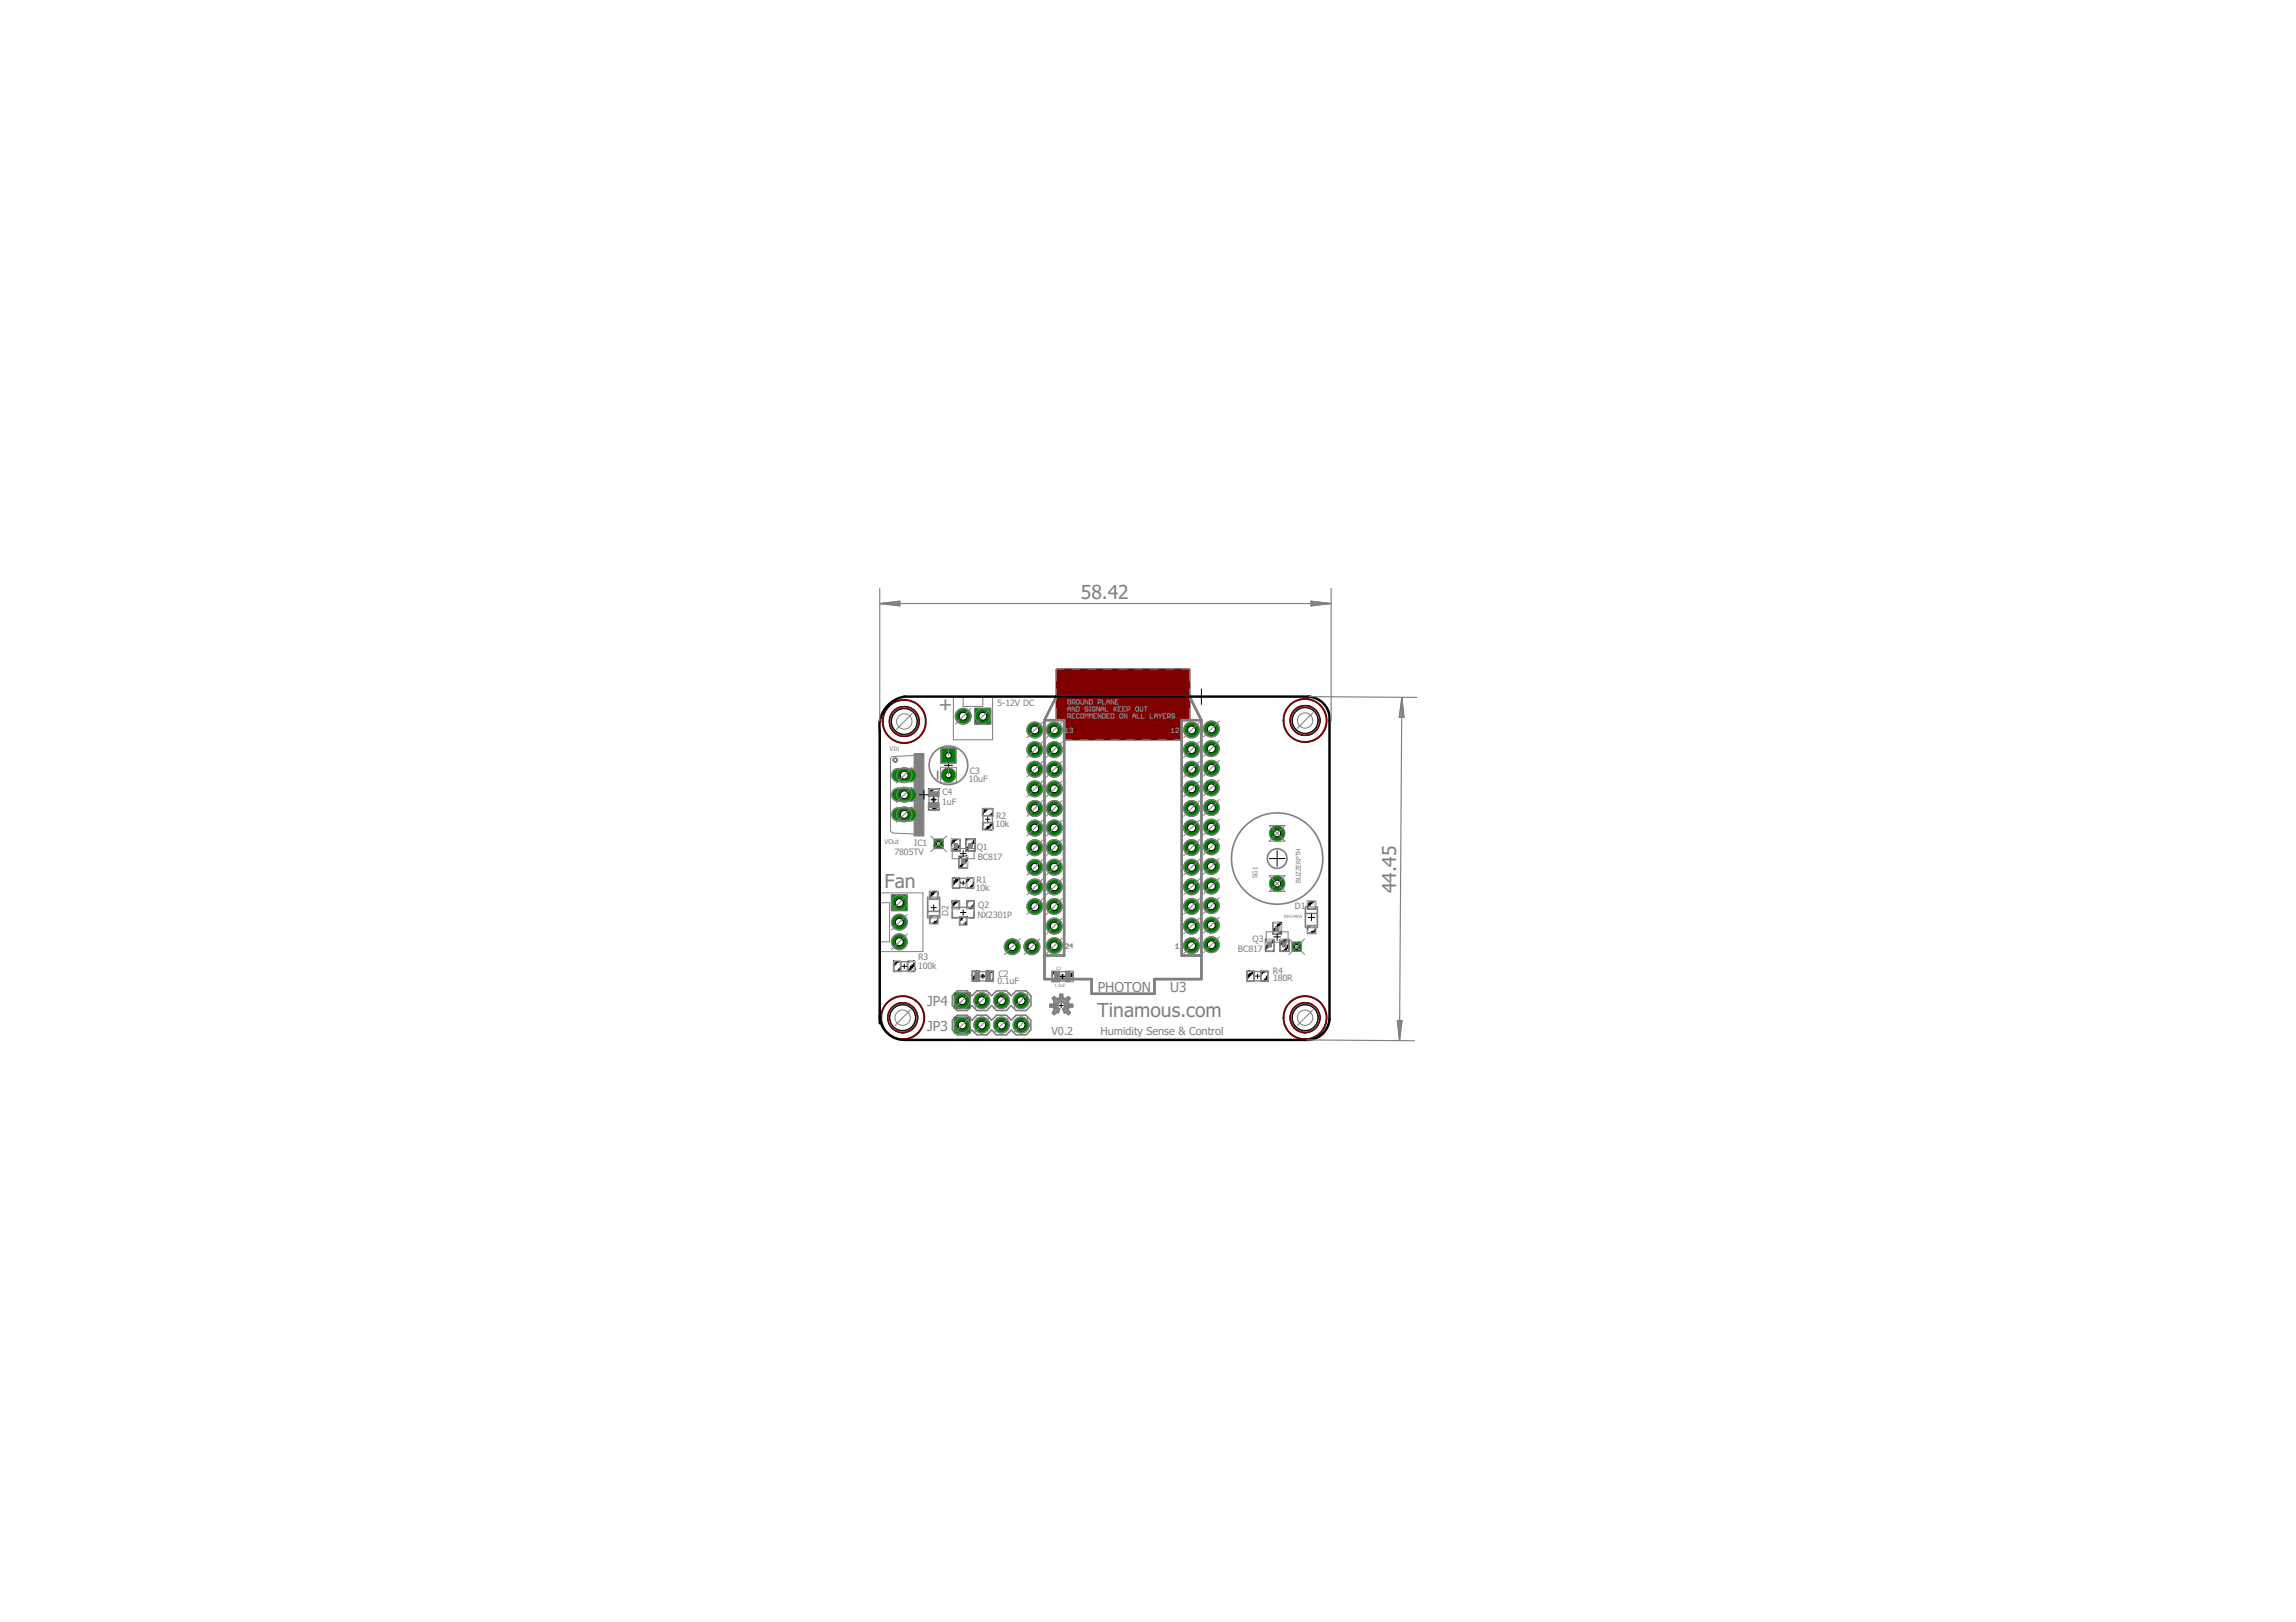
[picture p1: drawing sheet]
<svg xmlns="http://www.w3.org/2000/svg" width="297mm" height="210mm" viewBox="0 0 297 210" stroke-linecap="round" stroke-linejoin="round" font-family="sans-serif">
<defs><g id="words">
<g font-size="2.5" fill="#808080">
<text x="139.8" y="77.5">58.42</text>
<text x="121.4" y="92.1">+</text>
<text x="114.4" y="114.9">Fan</text>
<text x="180.6" y="115.6" transform="rotate(-90 180.6 115.6)">44.45</text>
<text x="142" y="131.6">Tinamous.com</text>
</g>
<g font-size="1.8" fill="#808080">
<text x="117.6" y="100.6" transform="rotate(-90 117.6 100.6)">1</text>
<text x="117.6" y="105.7" transform="rotate(-90 117.6 105.7)">3</text>
<text x="117.6" y="103.2" transform="rotate(-90 117.6 103.2)">2</text>
<text x="120" y="130.2">JP4</text>
<text x="142" y="128.4">PHOTON</text>
<text x="151.4" y="128.4">U3</text>
<text x="120" y="133.4">JP3</text>
</g>
<g font-size="1.4" fill="#808080">
<text x="136" y="133.9">V0.2</text>
<text x="142.4" y="133.9">Humidity Sense &amp; Control</text>
</g>
<g font-size="1.1" fill="#808080">
<text x="129" y="91.4">5-12V DC</text>
<text x="125.3" y="101.2">10uF</text>
<text x="125.5" y="100.1">C3</text>
<text x="121.9" y="104.2">1uF</text>
<text x="121.9" y="102.8">C4</text>
<text x="128.8" y="107.1">10k</text>
<text x="128.9" y="106">R2</text>
<text x="115.7" y="110.6">7805TV</text>
<text x="118.3" y="109.5">IC1</text>
<text x="126.4" y="110">Q1</text>
<text x="126.5" y="111.3">BC817</text>
<text x="122.7" y="118.6" transform="rotate(-90 122.7 118.6)">D2</text>
<text x="126.2" y="115.3">10k</text>
<text x="126.3" y="114.3">R1</text>
<text x="126.4" y="118.8">NX2301P</text>
<text x="126.5" y="117.5">Q2</text>
<text x="167.5" y="117.7">D1</text>
<text x="118.8" y="124.2">R3</text>
<text x="118.8" y="125.4">100k</text>
<text x="160.1" y="123.2">BC817</text>
<text x="162.1" y="121.9">Q3</text>
<text x="129" y="127.3">0.1uF</text>
<text x="129.2" y="126.4">C2</text>
<text x="164.7" y="126.1">R4</text>
<text x="164.7" y="127">180R</text>
</g>
<g font-size=".8" fill="#808080">
<text x="115.1" y="97.1">VIn</text>
<text x="114.4" y="109.2">VOut</text>
<text x="162.7" y="113.6" transform="rotate(-90 162.7 113.6)">SG1</text>
<text x="168.3" y="114.3" transform="rotate(-90 168.3 114.3)">BUZZERPTH</text>
</g>
<g font-size=".6" fill="#808080">
<text x="166.1" y="118.8">IN4148W</text>
<text x="136.7" y="125.5">C1</text>
<text x="136.4" y="127.8">1.0uF</text>
</g>
</g></defs>
<g fill="#808080" stroke="#808080" stroke-width=".13">
<path d="M115.5 98.2a.32 .32 0 0 1 .6-.1 .32 .32 0 0 1-.2 .5 .32 .32 0 0 1-.4-.2h.1l.2-.2 .2 .2-.1 .1h-.2l-.1-.1h-.1z" fill-rule="evenodd"/>
<circle cx="154.2" cy="122.4" r="1.04"/>
<circle cx="154.2" cy="119.8" r="1.04"/>
<circle cx="154.2" cy="117.3" r="1.04"/>
<circle cx="154.2" cy="114.8" r="1.04"/>
<circle cx="154.2" cy="112.2" r="1.04"/>
<circle cx="154.2" cy="109.7" r="1.04"/>
<circle cx="154.2" cy="107.1" r="1.04"/>
<circle cx="154.2" cy="104.6" r="1.04"/>
<circle cx="154.2" cy="102.1" r="1.04"/>
<circle cx="154.2" cy="99.5" r="1.04"/>
<circle cx="154.2" cy="97" r="1.04"/>
<circle cx="154.2" cy="94.5" r="1.04"/>
<circle cx="136.4" cy="94.5" r="1.04"/>
<circle cx="136.4" cy="97" r="1.04"/>
<circle cx="136.4" cy="99.5" r="1.04"/>
<circle cx="136.4" cy="102.1" r="1.04"/>
<circle cx="136.4" cy="104.6" r="1.04"/>
<circle cx="136.4" cy="107.1" r="1.04"/>
<circle cx="136.4" cy="109.7" r="1.04"/>
<circle cx="136.4" cy="112.2" r="1.04"/>
<circle cx="136.4" cy="114.8" r="1.04"/>
<circle cx="136.4" cy="117.3" r="1.04"/>
<circle cx="136.4" cy="119.8" r="1.04"/>
<circle cx="136.4" cy="122.4" r="1.04"/>
<circle cx="127" cy="132.7" r="1.04"/>
<circle cx="129.6" cy="132.7" r="1.04"/>
<circle cx="132.1" cy="132.7" r="1.04"/>
<circle cx="116.8" cy="131.7" r="1.76"/>
<circle cx="168.8" cy="131.7" r="1.76"/>
<circle cx="168.8" cy="93.2" r="1.76"/>
<circle cx="117" cy="93.4" r="1.76"/>
<circle cx="116.4" cy="119.3" r="1.04"/>
<circle cx="116.4" cy="121.9" r="1.04"/>
<circle cx="122.7" cy="100.3" r=".93"/>
<circle cx="156.7" cy="94.3" r="1.04"/>
<circle cx="156.7" cy="96.9" r="1.04"/>
<circle cx="156.7" cy="99.4" r="1.04"/>
<circle cx="156.7" cy="102" r="1.04"/>
<circle cx="156.7" cy="104.5" r="1.04"/>
<circle cx="156.7" cy="107" r="1.04"/>
<circle cx="156.7" cy="109.6" r="1.04"/>
<circle cx="156.7" cy="112.1" r="1.04"/>
<circle cx="156.7" cy="114.7" r="1.04"/>
<circle cx="156.7" cy="117.2" r="1.04"/>
<circle cx="156.7" cy="122.3" r="1.04"/>
<circle cx="156.7" cy="119.7" r="1.04"/>
<circle cx="133.9" cy="117.3" r="1.04"/>
<circle cx="133.9" cy="114.8" r="1.04"/>
<circle cx="133.9" cy="112.2" r="1.04"/>
<circle cx="133.9" cy="109.7" r="1.04"/>
<circle cx="133.9" cy="107.2" r="1.04"/>
<circle cx="133.9" cy="104.6" r="1.04"/>
<circle cx="133.9" cy="102.1" r="1.04"/>
<circle cx="133.9" cy="99.5" r="1.04"/>
<circle cx="133.9" cy="97" r="1.04"/>
<circle cx="133.9" cy="94.5" r="1.04"/>
<circle cx="127" cy="129.5" r="1.04"/>
<circle cx="129.6" cy="129.5" r="1.04"/>
<circle cx="132.1" cy="129.5" r="1.04"/>
<circle cx="124.6" cy="92.7" r="1.04"/>
<circle cx="133.5" cy="122.5" r="1.04"/>
<circle cx="131" cy="122.5" r="1.04"/>
<circle cx="165.2" cy="114.3" r=".99"/>
<circle cx="165.2" cy="107.8" r=".99"/>
</g>
<g fill="#808080" stroke="#808080" stroke-width=".13">
<path d="M123.4 131.6h2.1v2.1h-2.1z"/>
<path d="M115.3 115.8h2.1v2.1h-2.1z"/>
<path d="M121.8 96.8h1.8v1.9h-1.8z"/>
<path d="M123.4 128.5h2.1v2h-2.1z"/>
<path d="M126.1 91.7h2.1v2h-2.1z"/>
<path d="M115.5 99.8l.6-.4h1.8a.87 .87 0 0 1 .7 .9 .87 .87 0 0 1-.7 .9h-1.8a.88 .88 0 0 1-.6-1.4z"/>
<path d="M115.5 102.3l.6-.3h1.8a.87 .87 0 0 1 .7 .8 .87 .87 0 0 1-.7 .9h-1.8a.88 .88 0 0 1-.6-1.4z"/>
<path d="M115.5 104.9l.6-.4h1.8a.87 .87 0 0 1 .7 .9 .87 .87 0 0 1-.7 .9h-1.8a.88 .88 0 0 1-.6-1.4z"/>
<path d="M120.8 108.6h1.2v1.2h-1.2z"/>
<path d="M167.2 121.9h1.2v1.2h-1.2z"/>
<path d="M136.1 125.7h1v1.4h-1z"/>
<path d="M137.9 125.7h1v1.4h-1z"/>
<path d="M125 113.6h1v1.4h-1z"/>
<path d="M123.2 113.6h1v1.4h-1z"/>
<path d="M127.1 106.4h1.4v1h-1.4z"/>
<path d="M127.1 104.6h1.4v1h-1.4z"/>
<path d="M115.6 124.4h1v1.4h-1z"/>
<path d="M117.4 124.4h1v1.4h-1z"/>
<path d="M125.7 125.6h1v1.4h-1z"/>
<path d="M127.5 125.6h1v1.4h-1z"/>
<path d="M120.1 103.9h1.4v1h-1.4z"/>
<path d="M120.1 102.1h1.4v1h-1.4z"/>
<path d="M124 110.8h1.2v1.6h-1.2z"/>
<path d="M123.1 108.6h1.1v1.6h-1.1z"/>
<path d="M125 108.6h1.2v1.6h-1.2z"/>
<path d="M125.1 116.5h1v1.1h-1z"/>
<path d="M123.1 116.5h1.1v1.1h-1.1z"/>
<path d="M124.1 118.6h1v1.1h-1z"/>
<path d="M120.2 118.5h1.2v1.1h-1.2z"/>
<path d="M120.2 115.3h1.2v1.1h-1.2z"/>
<path d="M169.1 116.6h1.1v1.1h-1.1z"/>
<path d="M169.1 119.7h1.1v1.1h-1.1z"/>
<path d="M164.6 119.3h1.2v1.6h-1.2z"/>
<path d="M165.6 121.5h1.2v1.6h-1.2z"/>
<path d="M163.7 121.5h1.2v1.6h-1.2z"/>
<path d="M163.1 125.6h1v1.4h-1z"/>
<path d="M161.3 125.6h1v1.4h-1z"/>
<path d="M136.2 125.8h.8v1.2h-.8z"/>
<path d="M138 125.8h.8v1.2h-.8z"/>
<path d="M125.1 113.7h.8v1.2h-.8z"/>
<path d="M123.3 113.7h.8v1.2h-.8z"/>
<path d="M127.2 106.5h1.2v.8h-1.2z"/>
<path d="M127.2 104.7h1.2v.8h-1.2z"/>
<path d="M115.7 124.5h.8v1.1h-.8z"/>
<path d="M117.5 124.5h.8v1.1h-.8z"/>
<path d="M125.8 125.7h.8v1.2h-.8z"/>
<path d="M127.6 125.7h.8v1.2h-.8z"/>
<path d="M120.2 104h1.2v.8h-1.2z"/>
<path d="M120.2 102.2h1.2v.8h-1.2z"/>
<path d="M124.1 110.9h1v1.4h-1z"/>
<path d="M123.1 108.7h1.1v1.4h-1.1z"/>
<path d="M125.1 108.7h1v1.4h-1z"/>
<path d="M125.2 116.6h.8v.9h-.8z"/>
<path d="M123.3 116.6h.8v.9h-.8z"/>
<path d="M124.2 118.7h.8v.9h-.8z"/>
<path d="M120.3 118.6h1v.9h-1z"/>
<path d="M120.3 115.4h1v.9h-1z"/>
<path d="M169.2 116.7h.9v.9h-.9z"/>
<path d="M169.2 119.8h.9v.9h-.9z"/>
<path d="M164.7 119.4h1v1.4h-1z"/>
<path d="M165.7 121.6h1v1.4h-1z"/>
<path d="M163.8 121.6h1v1.4h-1z"/>
<path d="M163.2 125.7h.8v1.2h-.8z"/>
<path d="M161.4 125.7h.8v1.2h-.8z"/>
<path d="M118.8 97.5h.7v10.7h-.7z"/>
<path d="M118.3 97.5h.5v1.9h-.5z"/>
<path d="M118.3 101.2h.5v.8h-.5z"/>
<path d="M118.3 103.7h.5v.8h-.5z"/>
<path d="M118.3 106.3h.5v1.9h-.5z"/>
<path d="M153.9 106.9h.5v.5h-.5z"/>
<path d="M153.9 109.4h.5v.5h-.5z"/>
<path d="M153.9 112h.5v.5h-.5z"/>
<path d="M153.9 114.5h.5v.5h-.5z"/>
<path d="M153.9 117.1h.5v.5h-.5z"/>
<path d="M153.9 119.6h.5v.5h-.5z"/>
<path d="M153.9 122.1h.5v.5h-.5z"/>
<path d="M153.9 104.4h.5v.5h-.5z"/>
<path d="M153.9 101.8h.5v.5h-.5z"/>
<path d="M153.9 99.3h.5v.5h-.5z"/>
<path d="M153.9 96.8h.5v.5h-.5z"/>
<path d="M153.9 94.2h.5v.5h-.5z"/>
<path d="M136.1 109.4h.6v.5h-.6z"/>
<path d="M136.1 106.9h.6v.5h-.6z"/>
<path d="M136.1 104.4h.6v.5h-.6z"/>
<path d="M136.1 101.8h.6v.5h-.6z"/>
<path d="M136.1 99.3h.6v.5h-.6z"/>
<path d="M136.1 96.8h.6v.5h-.6z"/>
<path d="M136.1 94.2h.6v.5h-.6z"/>
<path d="M136.1 112h.6v.5h-.6z"/>
<path d="M136.1 114.5h.6v.5h-.6z"/>
<path d="M136.1 117.1h.6v.5h-.6z"/>
<path d="M136.1 119.6h.6v.5h-.6z"/>
<path d="M136.1 122.1h.6v.5h-.6z"/>
<path d="M138 125.7h.5v1.3h-.5z"/>
<path d="M136.4 125.7h.5v1.3h-.5z"/>
<path d="M131.8 132.4h.6v.5h-.6z"/>
<path d="M129.3 132.4h.5v.5h-.5z"/>
<path d="M126.8 132.4h.5v.5h-.5z"/>
<path d="M124.2 132.4h.5v.5h-.5z"/>
<path d="M127.7 125.7h.5v1.3h-.5z"/>
<path d="M126.1 125.7h.5v1.3h-.5z"/>
<path d="M120.2 102.5h1.2v.5h-1.2z"/>
<path d="M120.2 104h1.2v.5h-1.2z"/>
<path d="M156.5 109.3h.5v.5h-.5z"/>
<path d="M156.5 106.8h.5v.5h-.5z"/>
<path d="M156.5 104.2h.5v.6h-.5z"/>
<path d="M156.5 101.7h.5v.5h-.5z"/>
<path d="M156.5 99.2h.5v.5h-.5z"/>
<path d="M156.5 96.6h.5v.5h-.5z"/>
<path d="M156.5 94.1h.5v.5h-.5z"/>
<path d="M156.5 111.9h.5v.5h-.5z"/>
<path d="M156.5 114.4h.5v.5h-.5z"/>
<path d="M156.5 116.9h.5v.6h-.5z"/>
<path d="M124.4 111.2h.4v.6h-.4z"/>
<path d="M123.4 109.2h.5v.5h-.5z"/>
<path d="M125.3 109.2h.5v.5h-.5z"/>
<path d="M156.5 119.5h.5v.5h-.5z"/>
<path d="M156.5 122h.5v.5h-.5z"/>
<path d="M133.6 101.8h.5v.5h-.5z"/>
<path d="M133.6 104.4h.5v.5h-.5z"/>
<path d="M133.6 106.9h.5v.5h-.5z"/>
<path d="M133.6 109.5h.5v.5h-.5z"/>
<path d="M133.6 112h.5v.5h-.5z"/>
<path d="M133.6 114.5h.5v.5h-.5z"/>
<path d="M133.6 117.1h.5v.5h-.5z"/>
<path d="M133.6 99.3h.5v.5h-.5z"/>
<path d="M133.6 96.8h.5v.5h-.5z"/>
<path d="M133.6 94.2h.5v.5h-.5z"/>
<path d="M131.8 129.2h.6v.6h-.6z"/>
<path d="M129.3 129.2h.5v.6h-.5z"/>
<path d="M126.8 129.2h.5v.6h-.5z"/>
<path d="M124.2 129.2h.5v.6h-.5z"/>
<path d="M118.3 99.4h.5v1.8h-.5z"/>
<path d="M118.3 102h.5v1.7h-.5z"/>
<path d="M118.3 104.5h.5v1.8h-.5z"/>
<path d="M130.7 122.3h.5v.5h-.5z"/>
<path d="M133.2 122.3h.6v.5h-.6z"/>
<path d="M165 120h.5v.5h-.5z"/>
<path d="M165.9 122h.5v.6h-.5z"/>
<path d="M164 122h.5v.6h-.5z"/>
</g>
<g fill="#000080" stroke="#000080" stroke-width=".13">
<path d="M137.7 93.2h15.2v2.5h-15.2z"/>
<path d="M136.7 86.6h17.2v6.6h-17.2z"/>
</g>
<g fill="#000080" stroke="#000080" stroke-width=".13">
<path d="M116.7 129.8a1.96 1.96 0 0 1 2.1 1.9 1.96 1.96 0 0 1-2.1 2v-.2a1.78 1.78 0 0 0 1.8-1.7 1.78 1.78 0 0 0-1.7-1.8l-.1-.1z" fill-rule="evenodd"/>
<path d="M115.3 130.5a1.56 1.56 0 0 1 1.6-.7v.1a1.78 1.78 0 0 0-1.8 1.7 1.78 1.78 0 0 0 1.7 1.9l.1 .1a1.91 1.91 0 0 1-1.9-1 1.91 1.91 0 0 1 .3-2.1z" fill-rule="evenodd"/>
<path d="M168.8 129.8a1.96 1.96 0 0 1 2 1.9 1.96 1.96 0 0 1-2 2l-.1-.2a1.78 1.78 0 0 0 1.9-1.7 1.78 1.78 0 0 0-1.8-1.8l-.1-.1z" fill-rule="evenodd"/>
<path d="M167.3 130.5a1.56 1.56 0 0 1 1.6-.7v.1a1.78 1.78 0 0 0-1.8 1.7 1.78 1.78 0 0 0 1.7 1.9l.1 .1a1.91 1.91 0 0 1-1.8-1 1.91 1.91 0 0 1 .2-2.1z" fill-rule="evenodd"/>
<path d="M168.7 91.4a1.9 1.9 0 0 1 2.1 1.8 1.9 1.9 0 0 1-2.1 1.9 1.82 1.82 0 0 0 1.9-1.9 1.82 1.82 0 0 0-1.9-1.8z" fill-rule="evenodd"/>
<path d="M167.6 91.7a1.23 1.23 0 0 1 1.3-.3 1.82 1.82 0 0 0-1.8 1.8 1.82 1.82 0 0 0 1.8 1.9 1.92 1.92 0 0 1-1.9-1.2 1.92 1.92 0 0 1 .6-2.2z" fill-rule="evenodd"/>
<path d="M116.9 91.5a1.9 1.9 0 0 1 2 1.9 1.9 1.9 0 0 1-2 1.8 1.79 1.79 0 0 0 1.8-1.6 1.79 1.79 0 0 0-1.4-1.9l-.4-.1z" fill-rule="evenodd"/>
<path d="M115.5 92.1a1.66 1.66 0 0 1 1.6-.6 1.79 1.79 0 0 0-1.8 1.6 1.79 1.79 0 0 0 1.3 2h.4l.1 .1a1.89 1.89 0 0 1-1.9-1 1.89 1.89 0 0 1 .3-2.1z" fill-rule="evenodd"/>
</g>
<g fill="#800000" stroke="#800000" stroke-width=".13">
<path d="M116.7 129.8a1.96 1.96 0 0 1 2.1 1.9 1.96 1.96 0 0 1-2.1 2v-.2a1.78 1.78 0 0 0 1.8-1.7 1.78 1.78 0 0 0-1.7-1.8l-.1-.1z" fill-rule="evenodd"/>
<path d="M115.3 130.5a1.56 1.56 0 0 1 1.6-.7v.1a1.78 1.78 0 0 0-1.8 1.7 1.78 1.78 0 0 0 1.7 1.9l.1 .1a1.91 1.91 0 0 1-1.9-1 1.91 1.91 0 0 1 .3-2.1z" fill-rule="evenodd"/>
<path d="M168.8 129.8a1.96 1.96 0 0 1 2 1.9 1.96 1.96 0 0 1-2 2l-.1-.2a1.78 1.78 0 0 0 1.9-1.7 1.78 1.78 0 0 0-1.8-1.8l-.1-.1z" fill-rule="evenodd"/>
<path d="M167.3 130.5a1.56 1.56 0 0 1 1.6-.7v.1a1.78 1.78 0 0 0-1.8 1.7 1.78 1.78 0 0 0 1.7 1.9l.1 .1a1.91 1.91 0 0 1-1.8-1 1.91 1.91 0 0 1 .2-2.1z" fill-rule="evenodd"/>
<path d="M168.7 91.4a1.9 1.9 0 0 1 2.1 1.8 1.9 1.9 0 0 1-2.1 1.9 1.82 1.82 0 0 0 1.9-1.9 1.82 1.82 0 0 0-1.9-1.8z" fill-rule="evenodd"/>
<path d="M167.6 91.7a1.23 1.23 0 0 1 1.3-.3 1.82 1.82 0 0 0-1.8 1.8 1.82 1.82 0 0 0 1.8 1.9 1.92 1.92 0 0 1-1.9-1.2 1.92 1.92 0 0 1 .6-2.2z" fill-rule="evenodd"/>
<path d="M116.9 91.5a1.9 1.9 0 0 1 2 1.9 1.9 1.9 0 0 1-2 1.8 1.79 1.79 0 0 0 1.8-1.6 1.79 1.79 0 0 0-1.4-1.9l-.4-.1z" fill-rule="evenodd"/>
<path d="M115.5 92.1a1.66 1.66 0 0 1 1.6-.6 1.79 1.79 0 0 0-1.8 1.6 1.79 1.79 0 0 0 1.3 2h.4l.1 .1a1.89 1.89 0 0 1-1.9-1 1.89 1.89 0 0 1 .3-2.1z" fill-rule="evenodd"/>
<path d="M114.9 129.6a2.85 2.85 0 0 1 4.4 .8 2.85 2.85 0 0 1-1.8 4.1 2.85 2.85 0 0 1-3.6-2.8h.2a2.72 2.72 0 0 1 3.8-2.5 2.72 2.72 0 0 1 .7 4.5 2.72 2.72 0 0 1-4.4-1.1l-.1-.9h-.2a2.74 2.74 0 0 1 1-2.1z" fill-rule="evenodd"/>
<path d="M166.9 129.6a2.86 2.86 0 0 1 4.5 .8 2.86 2.86 0 0 1-1.9 4.1 2.86 2.86 0 0 1-3.5-2.8h.1a2.72 2.72 0 0 1 3.8-2.5 2.72 2.72 0 0 1 .8 4.5 2.72 2.72 0 0 1-4.4-1.1l-.2-.9h-.1a2.74 2.74 0 0 1 .9-2.1z" fill-rule="evenodd"/>
<path d="M166.9 91.1a2.86 2.86 0 0 1 4.5 .8 2.86 2.86 0 0 1-1.9 4.1 2.86 2.86 0 0 1-3.5-2.8h.1a2.72 2.72 0 0 1 3.8-2.4 2.72 2.72 0 0 1 .8 4.5 2.72 2.72 0 0 1-4.4-1.2l-.2-.9h-.1a2.74 2.74 0 0 1 .9-2.1z" fill-rule="evenodd"/>
<path d="M114.8 91.6a2.86 2.86 0 0 1 4.6 .2 2.86 2.86 0 0 1-1.6 4.3 2.86 2.86 0 0 1-3.7-2.7h.2a2.72 2.72 0 0 1 3.9-2.5 2.72 2.72 0 0 1 .4 4.6 2.72 2.72 0 0 1-4.3-1.7v-.4h-.2a2.97 2.97 0 0 1 .7-1.8z" fill-rule="evenodd"/>
</g>
<g fill="#800000" stroke="#800000" stroke-width=".13">
<path d="M136.7 86.6h17.2v6.6h-17.2z"/>
<path d="M137.7 93.2h15.2v2.5h-15.2z"/>
</g>
<path d="M135.1 93.2v33.5h6.1v1.9h8.2v-1.9h6v-33.5M135.1 93.2l1.6-3.1h17.2l1.5 3.1M135.1 93.2h2.6v30.5h-2.6M155.4 93.2h-2.5v30.5h2.5" fill="none" stroke="#808080" stroke-width=".32"/>
<g fill="none" stroke="#808080" stroke-width=".17">
<path d="M120.2 103.2v.6M121.4 103.2v.6M123.2 117.4h2.8v1.3h-2.8zM124.3 114.9h.6M124.3 113.7h.6M127.2 105.7v.6M128.4 105.7v.6M116.7 124.5h.6M116.7 125.7h.6M126.9 126.9h.5M126.9 125.7h.5M135.8 130.3h1"/>
<path d="M135.8 130.1h1M135.8 130h1M136.1 131.1h.6M136.1 129.2h.6M136.2 129.3h2.2M136.2 131h.7M136.2 131.2h.3M136.2 129.1h.3M136.3 129.9l-.5 .1v.3l.5 .1M136.3 130.4l.1 .3-.3 .4 .3 .2M136.3 130.8h.7M136.3 130.4h.6"/>
<path d="M136.3 129.9h.6M136.3 129.4h2M136.3 129.8v.1M136.3 130.5h.7M136.3 129.8h.7M136.4 129.7h1.8M136.4 131.3h.1M136.4 130.6h.7M136.4 129.5h1.8M136.4 130.7h.7M136.8 130.1v.1M136.8 130.2l.2 .3"/>
<path d="M136.8 130v.1M136.9 131.1h.1M136.9 129.2l.2-.1v-.4h.4v.4l.2 .1M136.9 129.2l-.1 .1-.4-.4-.3 .3 .3 .4-.1 .2M136.9 131.1l-.1-.1-.4 .3M136.9 129.2h.8M137 130.5l.1 .1-.2 .5M137.1 129.1h.4M137.1 128.9h.4M137.1 128.8h.4M137.1 128.7h.4M137.2 125.8h.6"/>
<path d="M137.2 127h.6M137.2 129.7l-.2 .1-.2 .2M137.4 129.7l.2 .1 .2 .2M137.5 130.6h.7M137.5 130.7h.7M137.6 130.8h.7M137.6 129.8h.7M137.6 130.5h.7M137.6 131h.8M137.7 131.1l.1-.1 .4 .3M137.7 129.2l.1 .1 .4-.4 .3 .3-.3 .4 .1 .3M137.7 131.1h.1"/>
<path d="M137.7 129.9h.6M137.7 130.4h.6M137.8 130v.1M137.8 130.2l-.3 .4 .2 .5M137.8 130.3h1M137.8 130h1M137.8 130.1v.1M137.8 130.1h1M137.9 131.1h.6M137.9 129.2h.6M138.1 131.2h.2M138.1 129.1h.2"/>
<path d="M138.2 131.3h.1M138.3 130.4l-.1 .3 .3 .4-.3 .2M138.3 129.9l.5 .1v.3l-.5 .1M162.4 126.9h.6M162.4 125.7h.6"/>
</g>
<path d="M120.8 103.5h.1M127.1 126.3v.1M137.5 126.3v.1" fill="none" stroke="#808080" stroke-width=".57"/>
<g fill="none" stroke="#808080" stroke-width=".21">
<path d="M121.3 99.8v1M120 116.1v2.6M120 117.9h1.6M121.6 116.1v2.6M123.2 118v.8h.6M126 118v.8h-.6M168.9 117.4v2.6M168.9 118.2h1.5M170.4 117.4v2.6M123.8 131.4h1.3l.7 .6 .6-.6h1.3l.6 .6 .6-.6h1.3l.6 .6 .7-.6h1.2l.6 .6v1.3l-.6 .6h-1.2l-.7-.6-.6 .6h-1.3l-.6-.6-.6 .6h-1.3l-.6-.6-.7 .6h-1.3l-.6-.6v-1.3zM123.8 128.2h1.3l.7 .7 .6-.7h1.3l.6 .7 .6-.7h1.3l.6 .7 .7-.7h1.2l.7 .7v1.2l-.7 .7h-1.2l-.7-.7-.6 .7h-1.3l-.6-.7-.6 .7h-1.3l-.6-.7-.7 .7h-1.3l-.6-.7v-1.2z"/>
<circle cx="122.7" cy="99" r="2.5"/>
<circle cx="165.2" cy="111.1" r="5.9"/>
<circle cx="165.2" cy="111.1" r="1.27"/>
</g>
<g fill="none" stroke="#808080" stroke-width=".13">
<path d="M118.4 97.8l-2.9 .1-.3 .2v9.4l.3 .3 2.9 .1M123.3 90.1h5.1v5.6h-5.1zM124.6 90.1v1.3h2.5v-1.3M135.3 94.4l.2-.2v.6M135.3 94.8h.4M135.9 94.3l.2-.1 .1 .1-.1 .2M136 94.5h.1M136.1 94.5l.1 .1-.1 .2-.2-.1M136.7 89.1v1.6M136.7 91.7v1.5h1v.8M137.7 95v.7h1M137.7 86.6h-1v1.5"/>
<path d="M137.8 94.8h.4M137.8 94.4l.2-.2v.6M138.1 92v-.3l.2-.2 .2 .2v.3M138.1 92.8l.4-.1-.1-.3h-.3v.5M138.1 91.8h.4M138.3 92.8l.2 .1M138.4 94.3l.3-.1 .1 .1-.1 .2M138.5 90.7l-.1-.1h-.2l-.1 .1 .1 .4 .3-.1v-.2h-.2M138.6 94.5h.1M138.7 94.5l.1 .1-.1 .2-.3-.1M138.7 86.6h1M138.7 90.9h.3l.1-.1-.1-.2h-.3v.5"/>
<path d="M138.7 92.7h.2M138.9 90.9l.2 .2M139.1 91.5v.5l-.4-.5v.5M139.1 92.4h-.4v.5h.4M139.3 91.5h.2l.1 .1v.3l-.1 .1h-.2zM139.3 90.6l.3 .1v.3l-.1 .1h-.2v-.1zM139.6 92.5l-.1-.1h-.2v.1v.4l.3-.1M139.7 95.7h1M139.8 90.6v.4l.1 .1h.2l.1-.1v-.4M139.9 92.4h.2l.1 .1-.1 .4h-.2l-.1-.1zM140.4 92.9v-.5l.2 .2 .2-.2v.5M140.7 86.6h1"/>
<path d="M140.8 90.6v.5l-.4-.5v.5M140.8 91.6l-.3-.1-.1 .2 .1 .1h.2l.1 .1-.1 .1h-.2l-.1-.1M140.9 90.6h.3l.1 .1-.1 .4h-.3zM140.9 92.9v-.5l.2 .2 .2-.2v.5M140.9 92h.2M140.9 91.5h.2M141 91.5v.5M141.5 92.7h.2M141.7 91.6l-.1-.1-.3 .1v.3l.3 .1 .1-.2h-.2M141.7 95.7h1M141.9 92.4h-.4v.5h.4M142.1 90.9h.2l.1-.1-.1-.2h-.2v.5"/>
<path d="M142.2 91.5v.5l-.3-.5v.5M142.4 92.4v.5l-.3-.5v.5M142.4 92v-.3l.2-.2 .2 .2v.3M142.4 91.8h.4M142.6 90.6v.5h.4M142.6 92.4h.3l.1 .1v.3l-.1 .1h-.3zM142.7 86.6h1.1M143 91.5v.5h.4M143.2 90.8h.4M143.2 91.1v-.4l.2-.1 .2 .1v.4M143.2 92.7h.2M143.6 92.4h-.4v.5h.4"/>
<path d="M143.7 95.7h1.1M143.7 92.4h.3l.1 .1v.3l-.1 .1h-.3zM144.1 90.6v.5l-.4-.5v.5M144.1 91.5v.5M144.2 91.8l.3 .2M144.3 90.8h.2M144.5 91.5l-.4 .3M144.7 90.6h-.4v.5h.4M144.7 91.8h.2M144.8 86.6h1M144.9 92.5l.1-.1 .2 .1v.3l-.1 .1-.2-.1zM145.1 91.5h-.4v.5h.4"/>
<path d="M145.2 91.8h.2M145.6 91.5h-.4v.5h.4M145.8 95.7h1M145.8 91.8h.3h.1v-.2l-.1-.1h-.3v.5M145.8 92.4v.5l-.4-.5v.5M146.6 92.9v-.3l.1-.2 .2 .2v.3M146.6 92.7h.3M146.8 86.6h1M146.9 91.6l.1-.1h.2l.1 .1-.1 .4-.3-.1zM147.1 92.4v.5h.4M147.5 91.5v.4l.1 .1h.2v-.1v-.4M147.7 92.4v.5h.3"/>
<path d="M147.8 95.7h1M148 91.5h.4M148.2 91.5v.5M148.8 92.4v.5h.4M148.8 86.6h1.1M149.4 92.7h.3M149.4 92.9v-.3l.1-.2 .2 .2v.3M149.8 95.7h1.1M149.9 92.4l.2 .3M150.1 92.7v.2M150.3 92.4l-.2 .3M150.5 92.7h.2"/>
<path d="M150.9 92.4h-.4v.5h.4M150.9 86.6h1M151 92.8l.4-.1-.1-.3h-.3v.5M151.2 92.8l.2 .1M151.6 94.8h.3M151.6 94.4l.1-.2v.6M152 92.5l-.3-.1-.1 .2 .3 .1 .1 .1-.1 .1-.3-.1M152.1 94.3l.1-.1 .3 .1v.1l-.4 .4h.4M152.9 95v.7h-1M152.9 86.6h1v1.5M153.9 89.1v1.6M153.9 91.7v1.5h-1v.8"/>
<path d="M113.8 115.5h5.6v7.6h-5.6zM113.8 116.8h1.3v5.1h-1.3M120 116.1h1.6v2.7h-1.6zM123.2 109.8h2.8v1.3h-2.8zM168.9 117.4h1.5v2.7h-1.5zM137.8 122.3l.1-.1 .3 .1-.4 .4h.4M138.8 122.4h-.4l.3-.2v.5M152.1 122.3l.2-.1v.5M152.1 122.7h.4M163.8 120.6h2.8v1.3h-2.8z"/>
</g>
<g fill="none" stroke="#000" stroke-width=".13">
<path d="M116.4 93.4h1.2M117 92.8v1.1M122.2 99h1M122.7 98.5v1.1M126.6 92.7h1.1M127.1 92.2v1M154.4 90.1h2M155.4 89.1v2.1M156.5 94.3h.5M156.7 94.1v.5M168.3 93.2h1.1M168.8 92.7v1.1"/>
<path d="M115.8 116.8h1.1M116.4 116.2v1.2M119 102.8h1.1M119.5 102.3v1.1M120.5 103.5h.6M120.5 117.5h.6M120.8 103.1v.7M120.8 117.1v.7M124.2 110.5h.8M124.2 118.1h.8M124.3 114.3h.6M124.6 110.1v.7"/>
<path d="M124.6 114v.5M124.6 117.7v.7M127.5 106h.6M127.8 105.7v.6M133.6 117.3h.5M133.9 117.1v.5M164.2 111.1h2M165.2 110.1v2M169.2 118.7h.9M169.7 118.3v.8M116.2 131.7h1.1M116.7 125.1h.6"/>
<path d="M116.8 131.1v1.2M117 124.8v.5M124.2 132.7h.6M124.2 129.5h.6M124.5 129.2v.6M124.5 132.4v.5M126.9 126.3h.5M127.1 126.1v.5M133.2 122.5h.6M133.5 122.3v.5M137 130.1h.6M137.2 126.4h.6"/>
<path d="M137.3 129.9v.5M137.5 126.1v.6M156.5 122.3h.5M156.7 122v.5M162.4 126.3h.5M162.7 126.1v.5M164.8 121.2h.9M165.2 120.8v.9M168.3 131.7h1.1M168.8 131.1v1.2"/>
</g>
<circle cx="154.2" cy="122.4" r=".93" fill="#008000" stroke="#008000" stroke-width=".13"/>
<circle cx="154.2" cy="122.4" r=".51" fill="#fff" stroke="#000" stroke-width=".13"/>
<circle cx="154.2" cy="119.8" r=".93" fill="#008000" stroke="#008000" stroke-width=".13"/>
<circle cx="154.2" cy="119.8" r=".51" fill="#fff" stroke="#000" stroke-width=".13"/>
<circle cx="154.2" cy="117.3" r=".93" fill="#008000" stroke="#008000" stroke-width=".13"/>
<circle cx="154.2" cy="117.3" r=".51" fill="#fff" stroke="#000" stroke-width=".13"/>
<circle cx="154.2" cy="114.8" r=".93" fill="#008000" stroke="#008000" stroke-width=".13"/>
<circle cx="154.2" cy="114.8" r=".51" fill="#fff" stroke="#000" stroke-width=".13"/>
<circle cx="154.2" cy="112.2" r=".93" fill="#008000" stroke="#008000" stroke-width=".13"/>
<circle cx="154.2" cy="112.2" r=".51" fill="#fff" stroke="#000" stroke-width=".13"/>
<circle cx="154.2" cy="109.7" r=".93" fill="#008000" stroke="#008000" stroke-width=".13"/>
<circle cx="154.2" cy="109.7" r=".51" fill="#fff" stroke="#000" stroke-width=".13"/>
<circle cx="154.2" cy="107.1" r=".93" fill="#008000" stroke="#008000" stroke-width=".13"/>
<circle cx="154.2" cy="107.1" r=".51" fill="#fff" stroke="#000" stroke-width=".13"/>
<circle cx="154.2" cy="104.6" r=".93" fill="#008000" stroke="#008000" stroke-width=".13"/>
<circle cx="154.2" cy="104.6" r=".51" fill="#fff" stroke="#000" stroke-width=".13"/>
<circle cx="154.2" cy="102.1" r=".93" fill="#008000" stroke="#008000" stroke-width=".13"/>
<circle cx="154.2" cy="102.1" r=".51" fill="#fff" stroke="#000" stroke-width=".13"/>
<circle cx="154.2" cy="99.5" r=".93" fill="#008000" stroke="#008000" stroke-width=".13"/>
<circle cx="154.2" cy="99.5" r=".51" fill="#fff" stroke="#000" stroke-width=".13"/>
<circle cx="154.2" cy="97" r=".93" fill="#008000" stroke="#008000" stroke-width=".13"/>
<circle cx="154.2" cy="97" r=".51" fill="#fff" stroke="#000" stroke-width=".13"/>
<circle cx="154.2" cy="94.5" r=".93" fill="#008000" stroke="#008000" stroke-width=".13"/>
<circle cx="154.2" cy="94.5" r=".51" fill="#fff" stroke="#000" stroke-width=".13"/>
<circle cx="136.4" cy="94.5" r=".93" fill="#008000" stroke="#008000" stroke-width=".13"/>
<circle cx="136.4" cy="94.5" r=".51" fill="#fff" stroke="#000" stroke-width=".13"/>
<circle cx="136.4" cy="97" r=".93" fill="#008000" stroke="#008000" stroke-width=".13"/>
<circle cx="136.4" cy="97" r=".51" fill="#fff" stroke="#000" stroke-width=".13"/>
<circle cx="136.4" cy="99.5" r=".93" fill="#008000" stroke="#008000" stroke-width=".13"/>
<circle cx="136.4" cy="99.5" r=".51" fill="#fff" stroke="#000" stroke-width=".13"/>
<circle cx="136.4" cy="102.1" r=".93" fill="#008000" stroke="#008000" stroke-width=".13"/>
<circle cx="136.4" cy="102.1" r=".51" fill="#fff" stroke="#000" stroke-width=".13"/>
<circle cx="136.4" cy="104.6" r=".93" fill="#008000" stroke="#008000" stroke-width=".13"/>
<circle cx="136.4" cy="104.6" r=".51" fill="#fff" stroke="#000" stroke-width=".13"/>
<circle cx="136.4" cy="107.1" r=".93" fill="#008000" stroke="#008000" stroke-width=".13"/>
<circle cx="136.4" cy="107.1" r=".51" fill="#fff" stroke="#000" stroke-width=".13"/>
<circle cx="136.4" cy="109.7" r=".93" fill="#008000" stroke="#008000" stroke-width=".13"/>
<circle cx="136.4" cy="109.7" r=".51" fill="#fff" stroke="#000" stroke-width=".13"/>
<circle cx="136.4" cy="112.2" r=".93" fill="#008000" stroke="#008000" stroke-width=".13"/>
<circle cx="136.4" cy="112.2" r=".51" fill="#fff" stroke="#000" stroke-width=".13"/>
<circle cx="136.4" cy="114.8" r=".93" fill="#008000" stroke="#008000" stroke-width=".13"/>
<circle cx="136.4" cy="114.8" r=".51" fill="#fff" stroke="#000" stroke-width=".13"/>
<circle cx="136.4" cy="117.3" r=".93" fill="#008000" stroke="#008000" stroke-width=".13"/>
<circle cx="136.4" cy="117.3" r=".51" fill="#fff" stroke="#000" stroke-width=".13"/>
<circle cx="136.4" cy="119.8" r=".93" fill="#008000" stroke="#008000" stroke-width=".13"/>
<circle cx="136.4" cy="119.8" r=".51" fill="#fff" stroke="#000" stroke-width=".13"/>
<circle cx="136.4" cy="122.4" r=".93" fill="#008000" stroke="#008000" stroke-width=".13"/>
<circle cx="136.4" cy="122.4" r=".51" fill="#fff" stroke="#000" stroke-width=".13"/>
<path d="M123.5 131.7h1.9v1.9h-1.9z" fill="#008000" stroke="#008000" stroke-width=".13"/>
<circle cx="124.5" cy="132.7" r=".51" fill="#fff" stroke="#000" stroke-width=".13"/>
<circle cx="127" cy="132.7" r=".93" fill="#008000" stroke="#008000" stroke-width=".13"/>
<circle cx="127" cy="132.7" r=".51" fill="#fff" stroke="#000" stroke-width=".13"/>
<circle cx="129.6" cy="132.7" r=".93" fill="#008000" stroke="#008000" stroke-width=".13"/>
<circle cx="129.6" cy="132.7" r=".51" fill="#fff" stroke="#000" stroke-width=".13"/>
<circle cx="132.1" cy="132.7" r=".93" fill="#008000" stroke="#008000" stroke-width=".13"/>
<circle cx="132.1" cy="132.7" r=".51" fill="#fff" stroke="#000" stroke-width=".13"/>
<path d="M115.4 115.9h1.9v1.9h-1.9z" fill="#008000" stroke="#008000" stroke-width=".13"/>
<circle cx="116.4" cy="116.8" r=".51" fill="#fff" stroke="#000" stroke-width=".13"/>
<circle cx="116.4" cy="119.3" r=".93" fill="#008000" stroke="#008000" stroke-width=".13"/>
<circle cx="116.4" cy="119.3" r=".51" fill="#fff" stroke="#000" stroke-width=".13"/>
<circle cx="116.4" cy="121.9" r=".93" fill="#008000" stroke="#008000" stroke-width=".13"/>
<circle cx="116.4" cy="121.9" r=".51" fill="#fff" stroke="#000" stroke-width=".13"/>
<path d="M121.9 96.9h1.6v1.7h-1.6z" fill="#008000" stroke="#008000" stroke-width=".13"/>
<circle cx="122.7" cy="97.8" r=".36" fill="#fff" stroke="#000" stroke-width=".13"/>
<circle cx="122.7" cy="100.3" r=".83" fill="#008000" stroke="#008000" stroke-width=".13"/>
<circle cx="122.7" cy="100.3" r=".36" fill="#fff" stroke="#000" stroke-width=".13"/>
<circle cx="156.7" cy="94.3" r=".93" fill="#008000" stroke="#008000" stroke-width=".13"/>
<circle cx="156.7" cy="94.3" r=".51" fill="#fff" stroke="#000" stroke-width=".13"/>
<circle cx="156.7" cy="96.9" r=".93" fill="#008000" stroke="#008000" stroke-width=".13"/>
<circle cx="156.7" cy="96.9" r=".51" fill="#fff" stroke="#000" stroke-width=".13"/>
<circle cx="156.7" cy="99.4" r=".93" fill="#008000" stroke="#008000" stroke-width=".13"/>
<circle cx="156.7" cy="99.4" r=".51" fill="#fff" stroke="#000" stroke-width=".13"/>
<circle cx="156.7" cy="102" r=".93" fill="#008000" stroke="#008000" stroke-width=".13"/>
<circle cx="156.7" cy="102" r=".51" fill="#fff" stroke="#000" stroke-width=".13"/>
<circle cx="156.7" cy="104.5" r=".93" fill="#008000" stroke="#008000" stroke-width=".13"/>
<circle cx="156.7" cy="104.5" r=".51" fill="#fff" stroke="#000" stroke-width=".13"/>
<circle cx="156.7" cy="107" r=".93" fill="#008000" stroke="#008000" stroke-width=".13"/>
<circle cx="156.7" cy="107" r=".51" fill="#fff" stroke="#000" stroke-width=".13"/>
<circle cx="156.7" cy="109.6" r=".93" fill="#008000" stroke="#008000" stroke-width=".13"/>
<circle cx="156.7" cy="109.6" r=".51" fill="#fff" stroke="#000" stroke-width=".13"/>
<circle cx="156.7" cy="112.1" r=".93" fill="#008000" stroke="#008000" stroke-width=".13"/>
<circle cx="156.7" cy="112.1" r=".51" fill="#fff" stroke="#000" stroke-width=".13"/>
<circle cx="156.7" cy="114.7" r=".93" fill="#008000" stroke="#008000" stroke-width=".13"/>
<circle cx="156.7" cy="114.7" r=".51" fill="#fff" stroke="#000" stroke-width=".13"/>
<circle cx="156.7" cy="117.2" r=".93" fill="#008000" stroke="#008000" stroke-width=".13"/>
<circle cx="156.7" cy="117.2" r=".51" fill="#fff" stroke="#000" stroke-width=".13"/>
<circle cx="156.7" cy="122.3" r=".93" fill="#008000" stroke="#008000" stroke-width=".13"/>
<circle cx="156.7" cy="122.3" r=".51" fill="#fff" stroke="#000" stroke-width=".13"/>
<circle cx="156.7" cy="119.7" r=".93" fill="#008000" stroke="#008000" stroke-width=".13"/>
<circle cx="156.7" cy="119.7" r=".51" fill="#fff" stroke="#000" stroke-width=".13"/>
<circle cx="133.9" cy="117.3" r=".93" fill="#008000" stroke="#008000" stroke-width=".13"/>
<circle cx="133.9" cy="117.3" r=".51" fill="#fff" stroke="#000" stroke-width=".13"/>
<circle cx="133.9" cy="114.8" r=".93" fill="#008000" stroke="#008000" stroke-width=".13"/>
<circle cx="133.9" cy="114.8" r=".51" fill="#fff" stroke="#000" stroke-width=".13"/>
<circle cx="133.9" cy="112.2" r=".93" fill="#008000" stroke="#008000" stroke-width=".13"/>
<circle cx="133.9" cy="112.2" r=".51" fill="#fff" stroke="#000" stroke-width=".13"/>
<circle cx="133.9" cy="109.7" r=".93" fill="#008000" stroke="#008000" stroke-width=".13"/>
<circle cx="133.9" cy="109.7" r=".51" fill="#fff" stroke="#000" stroke-width=".13"/>
<circle cx="133.9" cy="107.2" r=".93" fill="#008000" stroke="#008000" stroke-width=".13"/>
<circle cx="133.9" cy="107.2" r=".51" fill="#fff" stroke="#000" stroke-width=".13"/>
<circle cx="133.9" cy="104.6" r=".93" fill="#008000" stroke="#008000" stroke-width=".13"/>
<circle cx="133.9" cy="104.6" r=".51" fill="#fff" stroke="#000" stroke-width=".13"/>
<circle cx="133.9" cy="102.1" r=".93" fill="#008000" stroke="#008000" stroke-width=".13"/>
<circle cx="133.9" cy="102.1" r=".51" fill="#fff" stroke="#000" stroke-width=".13"/>
<circle cx="133.9" cy="99.5" r=".93" fill="#008000" stroke="#008000" stroke-width=".13"/>
<circle cx="133.9" cy="99.5" r=".51" fill="#fff" stroke="#000" stroke-width=".13"/>
<circle cx="133.9" cy="97" r=".93" fill="#008000" stroke="#008000" stroke-width=".13"/>
<circle cx="133.9" cy="97" r=".51" fill="#fff" stroke="#000" stroke-width=".13"/>
<circle cx="133.9" cy="94.5" r=".93" fill="#008000" stroke="#008000" stroke-width=".13"/>
<circle cx="133.9" cy="94.5" r=".51" fill="#fff" stroke="#000" stroke-width=".13"/>
<path d="M123.5 128.6h1.9v1.8h-1.9z" fill="#008000" stroke="#008000" stroke-width=".13"/>
<circle cx="124.5" cy="129.5" r=".51" fill="#fff" stroke="#000" stroke-width=".13"/>
<circle cx="127" cy="129.5" r=".93" fill="#008000" stroke="#008000" stroke-width=".13"/>
<circle cx="127" cy="129.5" r=".51" fill="#fff" stroke="#000" stroke-width=".13"/>
<circle cx="129.6" cy="129.5" r=".93" fill="#008000" stroke="#008000" stroke-width=".13"/>
<circle cx="129.6" cy="129.5" r=".51" fill="#fff" stroke="#000" stroke-width=".13"/>
<circle cx="132.1" cy="129.5" r=".93" fill="#008000" stroke="#008000" stroke-width=".13"/>
<circle cx="132.1" cy="129.5" r=".51" fill="#fff" stroke="#000" stroke-width=".13"/>
<path d="M126.2 91.8h1.9v1.8h-1.9z" fill="#008000" stroke="#008000" stroke-width=".13"/>
<circle cx="127.1" cy="92.7" r=".51" fill="#fff" stroke="#000" stroke-width=".13"/>
<circle cx="124.6" cy="92.7" r=".93" fill="#008000" stroke="#008000" stroke-width=".13"/>
<circle cx="124.6" cy="92.7" r=".51" fill="#fff" stroke="#000" stroke-width=".13"/>
<path d="M116.2 100.3h1.6" fill="none" stroke="#008000" stroke-width="1.5"/>
<circle cx="117" cy="100.3" r=".51" fill="#fff" stroke="#000" stroke-width=".13"/>
<path d="M116.2 102.8h1.6" fill="none" stroke="#008000" stroke-width="1.5"/>
<circle cx="117" cy="102.8" r=".51" fill="#fff" stroke="#000" stroke-width=".13"/>
<path d="M116.2 105.4h1.6" fill="none" stroke="#008000" stroke-width="1.5"/>
<circle cx="117" cy="105.4" r=".51" fill="#fff" stroke="#000" stroke-width=".13"/>
<circle cx="133.5" cy="122.5" r=".93" fill="#008000" stroke="#008000" stroke-width=".13"/>
<circle cx="133.5" cy="122.5" r=".51" fill="#fff" stroke="#000" stroke-width=".13"/>
<circle cx="131" cy="122.5" r=".93" fill="#008000" stroke="#008000" stroke-width=".13"/>
<circle cx="131" cy="122.5" r=".51" fill="#fff" stroke="#000" stroke-width=".13"/>
<circle cx="165.2" cy="114.3" r=".89" fill="#008000" stroke="#008000" stroke-width=".13"/>
<circle cx="165.2" cy="114.3" r=".44" fill="#fff" stroke="#000" stroke-width=".13"/>
<circle cx="165.2" cy="107.8" r=".89" fill="#008000" stroke="#008000" stroke-width=".13"/>
<circle cx="165.2" cy="107.8" r=".44" fill="#fff" stroke="#000" stroke-width=".13"/>
<path d="M120.9 108.7h1v1h-1z" fill="#008000" stroke="#008000" stroke-width=".13"/>
<circle cx="121.4" cy="109.2" r=".3" fill="#fff" stroke="#000" stroke-width=".13"/>
<path d="M167.3 122h1v1h-1z" fill="#008000" stroke="#008000" stroke-width=".13"/>
<circle cx="167.8" cy="122.5" r=".3" fill="#fff" stroke="#000" stroke-width=".13"/>
<path d="M113.8 131.4a3.2 3.2 0 0 0 3.2 3.2h51.8a2.9 2.9 0 0 0 3.2-2.7v-38.7a2.86 2.86 0 0 0-2.7-3.1h-52.3a3.9 3.9 0 0 0-3.2 4.5v37.8" fill="none" stroke="#000" stroke-width=".32"/>
<circle cx="116.8" cy="131.7" r="1.65" fill="none" stroke="#000" stroke-width=".13"/>
<circle cx="116.8" cy="131.7" r="1.65" fill="#fff" stroke="#000" stroke-width=".13"/>
<circle cx="168.8" cy="131.7" r="1.65" fill="none" stroke="#000" stroke-width=".13"/>
<circle cx="168.8" cy="131.7" r="1.65" fill="#fff" stroke="#000" stroke-width=".13"/>
<circle cx="168.8" cy="93.2" r="1.65" fill="none" stroke="#000" stroke-width=".13"/>
<circle cx="168.8" cy="93.2" r="1.65" fill="#fff" stroke="#000" stroke-width=".13"/>
<circle cx="117" cy="93.4" r="1.65" fill="none" stroke="#000" stroke-width=".13"/>
<circle cx="117" cy="93.4" r="1.65" fill="#fff" stroke="#000" stroke-width=".13"/>
<g fill="none" stroke="#808080" stroke-width=".13">
<path d="M118 99.3l-2 2M118 92.4l-2 2M121.7 96.8h2v2h-2zM121.7 99.3h2v2h-2zM122.7 96.8v1M122.7 99.3v1M125.6 91.7l-2 2M128.2 91.7l-2.1 2M134.9 96l-2 2M134.9 98.5l-2 2.1M134.9 93.5l-2 2M137.4 93.5l-2 2"/>
<path d="M137.4 96l-2 2M137.4 98.5l-2 2.1M155.2 98.5l-2.1 2.1M155.2 96l-2.1 2M155.2 93.5l-2.1 2M157.7 93.3l-2 2.1M157.7 95.9l-2 2M157.7 98.4l-2 2M169.9 92.2l-2.1 2.1M117.4 115.8l-2.1 2M117.4 118.3l-2.1 2.1M118 101.8l-2 2.1"/>
<path d="M118 104.4l-2 2M120.4 108.2l2 2M122.4 108.2l-2 2M134.9 101.1l-2 2M134.9 116.3l-2 2M134.9 113.8l-2 2M134.9 111.2l-2 2.1M134.9 108.7l-2 2M134.9 106.2l-2 2M134.9 103.6l-2 2M137.4 118.8l-2 2.1M137.4 116.3l-2 2"/>
<path d="M137.4 113.7l-2 2.1M137.4 111.2l-2 2M137.4 101.1l-2 2M137.4 103.6l-2 2M137.4 106.1l-2 2.1M137.4 108.7l-2 2M155.2 118.8l-2.1 2.1M155.2 116.3l-2.1 2M155.2 113.7l-2.1 2.1M155.2 111.2l-2.1 2M155.2 108.7l-2.1 2M155.2 106.1l-2.1 2.1"/>
<path d="M155.2 103.6l-2.1 2M155.2 101.1l-2.1 2M157.7 100.9l-2 2.1M157.7 103.5l-2 2M157.7 106l-2 2.1M157.7 108.6l-2 2M157.7 111.1l-2 2M157.7 113.6l-2 2.1M157.7 116.2l-2 2M157.7 118.7l-2 2M164.2 113.3h2l-2 2.1h2zM164.2 106.8h2l-2 2.1h2z"/>
<path d="M117.4 120.9l-2.1 2M117.8 130.7l-2 2M125.5 131.6l-2 2.1M125.5 128.5l-2 2M128 131.6l-2 2.1M128 128.5l-2 2M130.6 131.6l-2.1 2.1M130.6 128.5l-2.1 2M132 121.5l-2.1 2M133.1 131.6l-2 2.1M133.1 128.5l-2 2M134.5 121.5l-2 2"/>
<path d="M137.4 121.4l-2 2M155.2 121.4l-2.1 2M157.7 121.2l-2 2.1M166.8 121.5l2 2M168.8 121.5l-2 2M169.9 130.7l-2.1 2"/>
<circle cx="117" cy="93.4" r=".99"/>
<circle cx="124.6" cy="92.7" r=".99"/>
<circle cx="127.1" cy="92.7" r=".99"/>
<circle cx="133.9" cy="97" r=".99"/>
<circle cx="133.9" cy="99.5" r=".99"/>
<circle cx="133.9" cy="94.5" r=".99"/>
<circle cx="136.4" cy="94.5" r=".99"/>
<circle cx="136.4" cy="99.5" r=".99"/>
<circle cx="136.4" cy="97" r=".99"/>
<circle cx="154.2" cy="97" r=".99"/>
<circle cx="154.2" cy="99.5" r=".99"/>
<circle cx="154.2" cy="94.5" r=".99"/>
<circle cx="156.7" cy="96.9" r=".99"/>
<circle cx="156.7" cy="94.3" r=".99"/>
<circle cx="156.7" cy="99.4" r=".99"/>
<circle cx="168.8" cy="93.2" r=".99"/>
<circle cx="116.4" cy="119.3" r=".99"/>
<circle cx="116.4" cy="116.8" r=".99"/>
<circle cx="117" cy="100.3" r=".99"/>
<circle cx="117" cy="105.4" r=".99"/>
<circle cx="117" cy="102.8" r=".99"/>
<circle cx="133.9" cy="117.3" r=".99"/>
<circle cx="133.9" cy="107.2" r=".99"/>
<circle cx="133.9" cy="114.8" r=".99"/>
<circle cx="133.9" cy="112.2" r=".99"/>
<circle cx="133.9" cy="109.7" r=".99"/>
<circle cx="133.9" cy="102.1" r=".99"/>
<circle cx="133.9" cy="104.6" r=".99"/>
<circle cx="136.4" cy="107.1" r=".99"/>
<circle cx="136.4" cy="114.8" r=".99"/>
<circle cx="136.4" cy="109.7" r=".99"/>
<circle cx="136.4" cy="112.2" r=".99"/>
<circle cx="136.4" cy="102.1" r=".99"/>
<circle cx="136.4" cy="104.6" r=".99"/>
<circle cx="136.4" cy="117.3" r=".99"/>
<circle cx="136.4" cy="119.8" r=".99"/>
<circle cx="154.2" cy="119.8" r=".99"/>
<circle cx="154.2" cy="107.1" r=".99"/>
<circle cx="154.2" cy="102.1" r=".99"/>
<circle cx="154.2" cy="117.3" r=".99"/>
<circle cx="154.2" cy="114.8" r=".99"/>
<circle cx="154.2" cy="112.2" r=".99"/>
<circle cx="154.2" cy="109.7" r=".99"/>
<circle cx="154.2" cy="104.6" r=".99"/>
<circle cx="156.7" cy="109.6" r=".99"/>
<circle cx="156.7" cy="114.7" r=".99"/>
<circle cx="156.7" cy="102" r=".99"/>
<circle cx="156.7" cy="112.1" r=".99"/>
<circle cx="156.7" cy="117.2" r=".99"/>
<circle cx="156.7" cy="119.7" r=".99"/>
<circle cx="156.7" cy="107" r=".99"/>
<circle cx="156.7" cy="104.5" r=".99"/>
<circle cx="116.4" cy="121.9" r=".99"/>
<circle cx="116.8" cy="131.7" r=".99"/>
<circle cx="124.5" cy="129.5" r=".99"/>
<circle cx="124.5" cy="132.7" r=".99"/>
<circle cx="127" cy="129.5" r=".99"/>
<circle cx="127" cy="132.7" r=".99"/>
<circle cx="129.6" cy="129.5" r=".99"/>
<circle cx="129.6" cy="132.7" r=".99"/>
<circle cx="131" cy="122.5" r=".99"/>
<circle cx="132.1" cy="129.5" r=".99"/>
<circle cx="132.1" cy="132.7" r=".99"/>
<circle cx="133.5" cy="122.5" r=".99"/>
<circle cx="136.4" cy="122.4" r=".99"/>
<circle cx="154.2" cy="122.4" r=".99"/>
<circle cx="156.7" cy="122.3" r=".99"/>
<circle cx="168.8" cy="131.7" r=".99"/>
</g>
<g fill="none" stroke="#808080" stroke-width=".15">
<path d="M113.8 76.2v17.1M113.9 78.1h58.2M113.9 78.1l2.5-.3v.6zM113.9 78.1l2.5 .1M113.9 78.1l2.5 .3M116.4 78l-2.5 .1M116.4 77.8l-2.5 .3M169.6 77.8l2.5 .3-2.5 .3zM169.6 78l2.5 .1M169.6 77.8l2.5 .3M172.1 78.1l-2.5 .1M172.1 78.1l-2.5 .3"/>
<path d="M172.2 76.2v17.1M169.3 90.1l14 .2M181.4 90.3l-.3 44.3M181.4 90.3l.3 2.5h-.7zM181.4 90.3l-.2 2.5M181.4 90.3l.1 2.5M181.4 90.3l-.3 2.5M181.4 90.3l.2 2.5M169 134.6l14 .1M180.8 132.1h.6l-.3 2.5zM180.8 132.1l.3 2.5M181 132.1l.1 2.5"/>
<path d="M181.2 132.1l-.1 2.5M181.3 132.1l-.2 2.5"/>
</g>
<use href="#words"/>
</svg>
